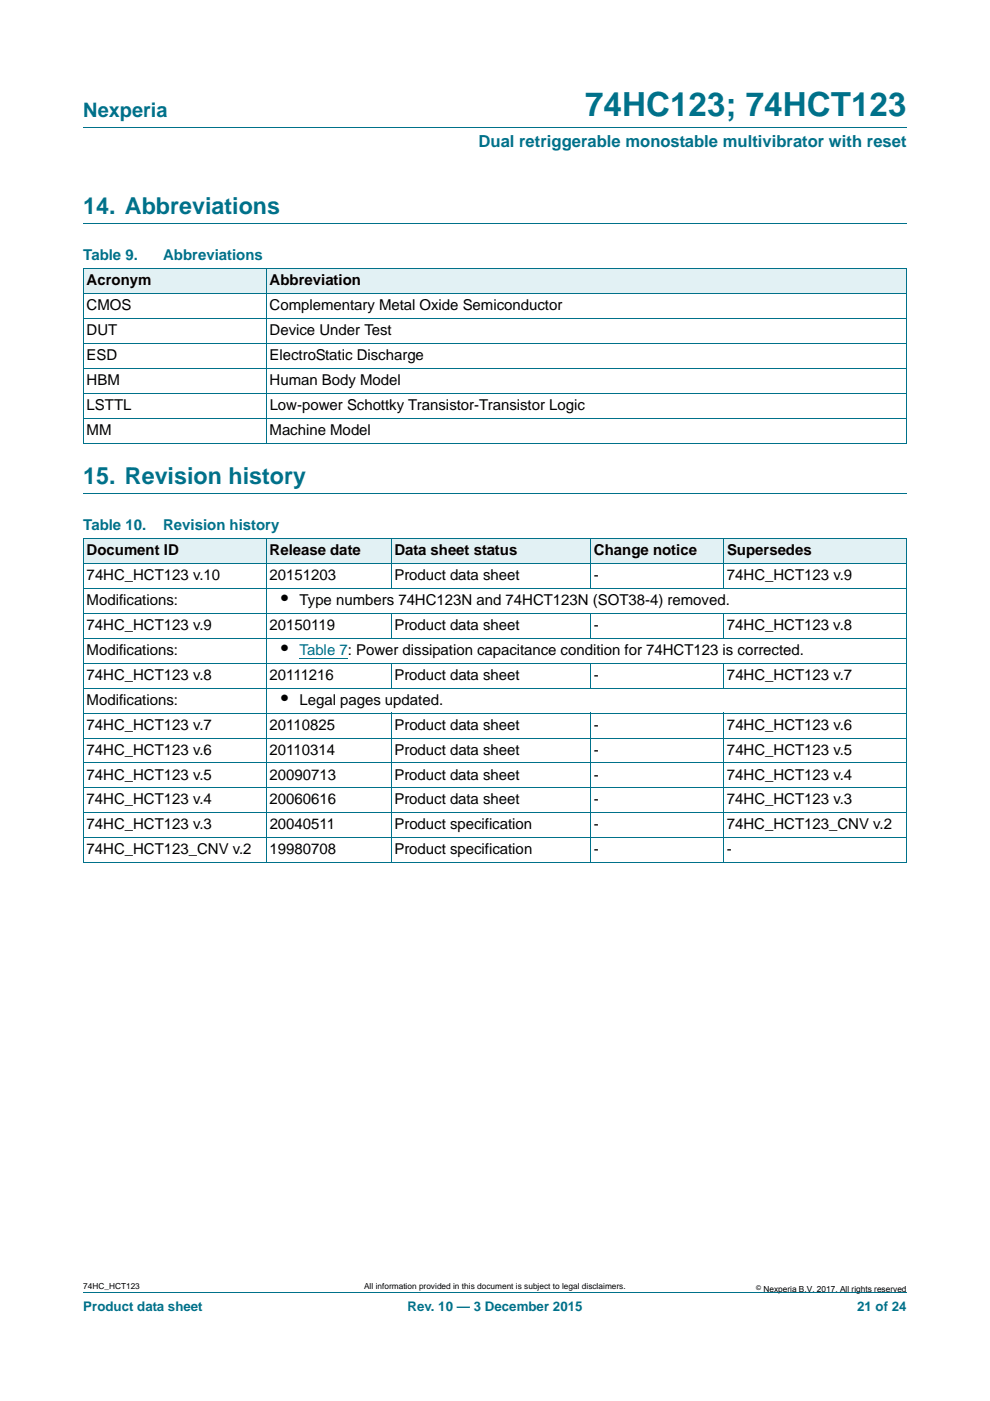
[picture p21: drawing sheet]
<svg xmlns="http://www.w3.org/2000/svg" width="210mm" height="297mm" viewBox="0 0 210 297" stroke-linecap="round" stroke-linejoin="round" font-family="sans-serif">
<defs><g id="words">
<text font-size="7" fill="#00718a" x="124.1" y="24.6">74HC123; 74HCT123</text>
<g font-size="4.9" fill="#00718a">
<text x="17.7" y="45.4">14. Abbreviations</text>
<text x="17.7" y="102.6">15. Revision history</text>
</g>
<text font-size="4.2" fill="#00718a" x="17.7" y="24.9">Nexperia</text>
<g font-size="4.2">
<text x="59.6" y="128.2">•</text>
<text x="59.6" y="138.8">•</text>
<text x="59.6" y="149.4">•</text>
</g>
<text font-size="3.5" fill="#00718a" x="101.5" y="31.1">Dual retriggerable monostable multivibrator with reset</text>
<g font-size="3.2" fill="#00718a">
<text x="17.7" y="55.2">Table 9.</text>
<text x="34.6" y="55.2">Abbreviations</text>
<text x="17.7" y="112.4">Table 10.</text>
<text x="34.6" y="112.4">Revision history</text>
</g>
<g font-size="3.2">
<text x="18.4" y="65.8">CMOS</text>
<text x="18.4" y="60.5">Acronym</text>
<text x="57.2" y="65.8">Complementary Metal Oxide Semiconductor</text>
<text x="57.2" y="60.5">Abbreviation</text>
<text x="18.4" y="71.1">DUT</text>
<text x="57.2" y="71.1">Device Under Test</text>
<text x="18.4" y="76.4">ESD</text>
<text x="57.2" y="76.4">ElectroStatic Discharge</text>
<text x="18.4" y="81.7">HBM</text>
<text x="57.2" y="81.7">Human Body Model</text>
<text x="18.4" y="87">LSTTL</text>
<text x="57.2" y="87">Low-power Schottky Transistor-Transistor Logic</text>
<text x="18.4" y="92.3">MM</text>
<text x="57.2" y="92.3">Machine Model</text>
<text x="18.4" y="117.6">Document ID</text>
<text x="57.2" y="117.6">Release date</text>
<text x="83.7" y="117.6">Data sheet status</text>
<text x="126" y="117.6">Change notice</text>
<text x="154.2" y="117.6">Supersedes</text>
<text x="18.4" y="122.9">74HC_HCT123 v.10</text>
<text x="57.2" y="122.9">20151203</text>
<text x="83.7" y="122.9">Product data sheet</text>
<text x="126" y="122.9">-</text>
<text x="154.2" y="122.9">74HC_HCT123 v.9</text>
<text x="18.4" y="128.2">Modifications:</text>
<text x="63.5" y="128.2">Type numbers 74HC123N and 74HCT123N (SOT38-4) removed.</text>
<text x="18.4" y="133.5">74HC_HCT123 v.9</text>
<text x="57.2" y="133.5">20150119</text>
<text x="83.7" y="133.5">Product data sheet</text>
<text x="126" y="133.5">-</text>
<text x="154.2" y="133.5">74HC_HCT123 v.8</text>
<text x="18.4" y="138.8">Modifications:</text>
<text x="18.4" y="144.1">74HC_HCT123 v.8</text>
<text x="18.4" y="149.4">Modifications:</text>
<text x="57.2" y="144.1">20111216</text>
<text x="63.5" y="149.4">Legal pages updated.</text>
<text x="83.7" y="144.1">Product data sheet</text>
<text x="126" y="144.1">-</text>
<text x="154.2" y="144.1">74HC_HCT123 v.7</text>
<text x="18.4" y="154.7">74HC_HCT123 v.7</text>
<text x="57.2" y="154.7">20110825</text>
<text x="83.7" y="154.7">Product data sheet</text>
<text x="126" y="154.7">-</text>
<text x="154.2" y="154.7">74HC_HCT123 v.6</text>
<text x="18.4" y="160">74HC_HCT123 v.6</text>
<text x="57.2" y="160">20110314</text>
<text x="83.7" y="160">Product data sheet</text>
<text x="126" y="160">-</text>
<text x="154.2" y="160">74HC_HCT123 v.5</text>
<text x="18.4" y="165.3">74HC_HCT123 v.5</text>
<text x="57.2" y="165.3">20090713</text>
<text x="83.7" y="165.3">Product data sheet</text>
<text x="126" y="165.3">-</text>
<text x="154.2" y="165.3">74HC_HCT123 v.4</text>
<text x="18.4" y="170.6">74HC_HCT123 v.4</text>
<text x="57.2" y="170.6">20060616</text>
<text x="83.7" y="170.6">Product data sheet</text>
<text x="126" y="170.6">-</text>
<text x="154.2" y="170.6">74HC_HCT123 v.3</text>
<text x="18.4" y="175.9">74HC_HCT123 v.3</text>
<text x="57.2" y="175.9">20040511</text>
<text x="83.7" y="175.9">Product specification</text>
<text x="126" y="175.9">-</text>
<text x="154.2" y="175.9">74HC_HCT123_CNV v.2</text>
<text x="18.4" y="181.2">74HC_HCT123_CNV v.2</text>
<text x="57.2" y="181.2">19980708</text>
<text x="83.6" y="181.2">Product specification</text>
<text x="126" y="181.2">-</text>
<text x="154.2" y="181.2">-</text>
</g>
<text font-size="3.2" fill="#00f" x="63.5" y="138.8">Table 7: Power dissipation capacitance condition for 74HCT123 is corrected.</text>
<g font-size="2.8" fill="#00718a">
<text x="17.7" y="277.9">Product data sheet</text>
<text x="86.4" y="277.9">Rev. 10 — 3 December 2015</text>
<text x="181.8" y="277.9">21 of 24</text>
</g>
<g font-size="1.8">
<text x="17.7" y="273.3">74HC_HCT123</text>
<text x="77.2" y="273.3">All information provided in this document is subject to legal disclaimers.</text>
<text x="161.9" y="273.9">Nexperia B.V. 2017. All rights reserved</text>
</g>
<text font-size="1.4" x="160.4" y="273.4">©</text>
</g></defs>
<path d="M17.7 27h174.6M17.7 47.4h174.6M17.7 104.6h174.6M17.7 273.9h174.6" fill="none" stroke="#00718a" stroke-width=".21"/>
<g fill="#e2f1f4">
<path d="M17.7 57h38.8v5.3h-38.8z"/>
<path d="M56.5 57h135.8v5.3h-135.8z"/>
<path d="M17.7 114.1h38.8v5.3h-38.8z"/>
<path d="M56.5 114.1h26.4v5.3h-26.4z"/>
<path d="M82.9 114.1h42.4v5.3h-42.4z"/>
<path d="M125.3 114.1h28.2v5.3h-28.2z"/>
<path d="M153.5 114.1h38.8v5.3h-38.8z"/>
</g>
<path d="M63.5 139.5h10.3" fill="none" stroke="#00f" stroke-width=".21"/>
<g fill="none" stroke="#00718a" stroke-width=".21">
<path d="M17.6 57h174.7M17.7 57v37M56.5 56.9v37.1M192.3 57v37M17.6 62.3h174.7M17.6 67.6h174.7M17.6 72.8h174.7M17.6 78.1h174.7M17.6 83.4h174.7M17.6 88.7h174.7M17.6 94h174.7M17.6 114.1h174.7"/>
<path d="M17.6 119.4h174.7M17.7 114.2v68.7M56.5 114.1v68.8M82.9 114.1v10.6M125.3 114.1v10.6M153.5 114.1v10.6M192.3 114.2v68.7M17.6 124.7h174.7M17.6 130h174.7M17.6 135.3h174.7M82.9 130v5.3M125.3 130v5.3"/>
<path d="M153.5 130v5.3M17.6 140.6h174.7M17.6 145.9h174.7M17.6 151.2h174.7M17.6 156.5h174.7M82.9 140.5v5.4M82.9 151.1v31.8M125.3 140.5v5.4M125.3 151.1v31.8M153.5 140.5v5.4M153.5 151.1v31.8M17.6 161.8h174.7"/>
<path d="M17.6 167.1h174.7M17.6 172.3h174.7M17.6 177.6h174.7M17.6 182.9h174.7"/>
</g>
<use href="#words"/>
</svg>
